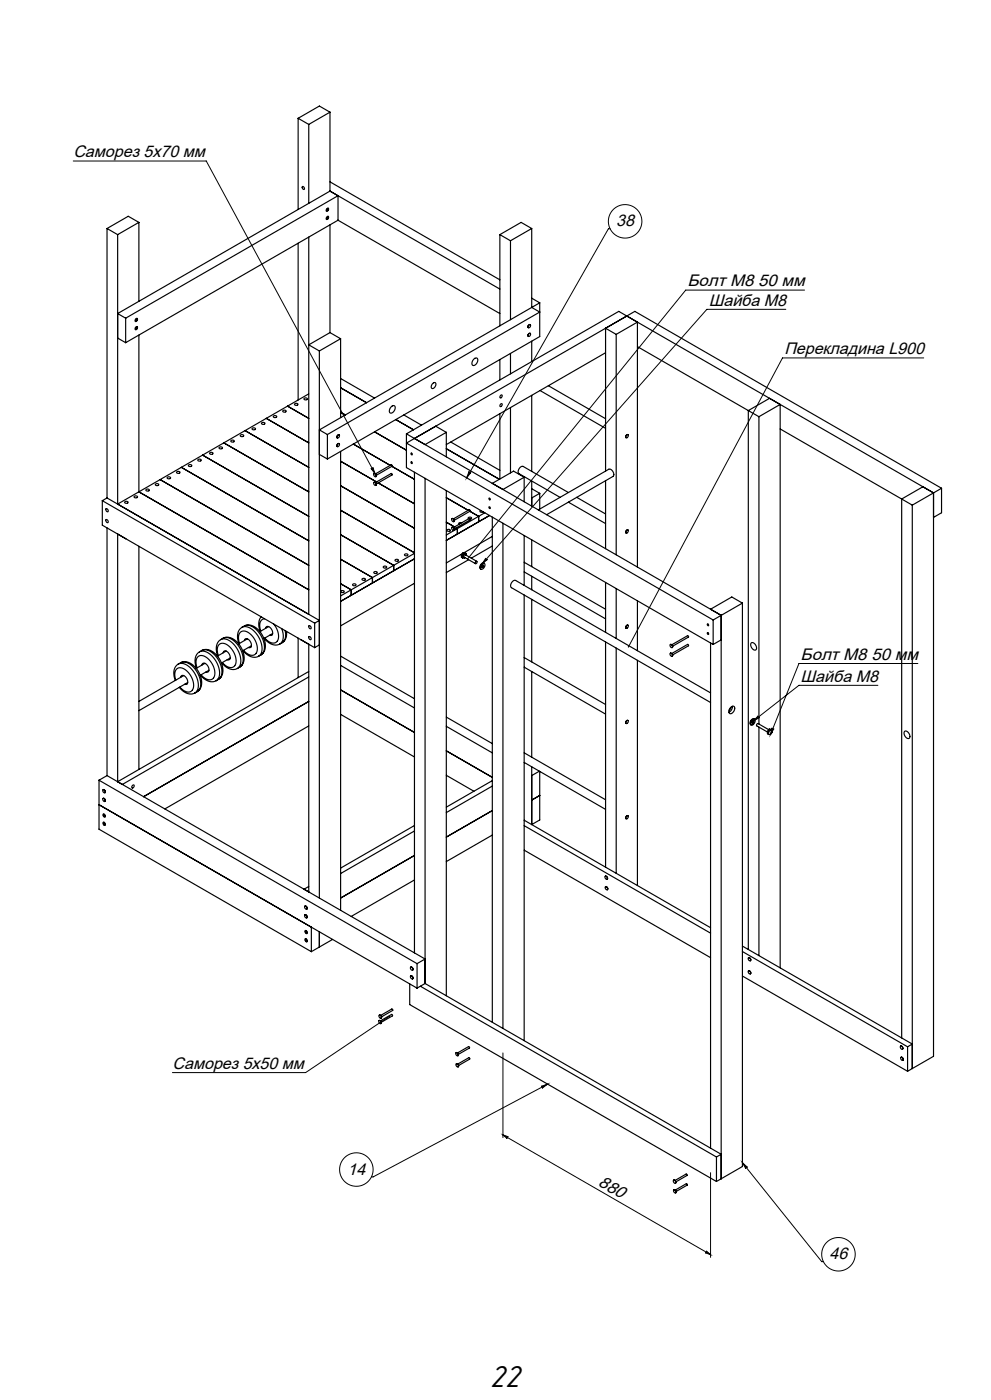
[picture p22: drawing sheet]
<svg xmlns="http://www.w3.org/2000/svg" width="297mm" height="420mm" viewBox="0 0 297 420" stroke-linecap="round" stroke-linejoin="round" font-family="sans-serif">
<defs><g id="words">
<text font-size="9.5" x="146.8" y="416.1">22</text>
<text font-size="5.1" x="179.1" y="355.6" transform="rotate(30 179.1 355.6)">880</text>
<g font-size="5">
<text x="22" y="47.2">Саморез 5х70 мм</text>
<text x="184.7" y="67.9">38</text>
<text x="206" y="85.9">Болт М8 50 мм</text>
<text x="212.4" y="91.7">Шайба М8</text>
<text x="235.1" y="106.2">Перекладина L900</text>
<text x="240" y="198">Болт М8 50 мм</text>
<text x="240" y="204.5">Шайба М8</text>
<text x="51.7" y="320.7">Саморез 5х50 мм</text>
<text x="104.1" y="352.4">14</text>
<text x="248.6" y="377.8">46</text>
</g>
</g></defs>
<g fill="none" stroke="#000" stroke-width=".35">
<path d="M89.4 35.5l3.1 1.8M89.4 35.5v27.3M92.5 37.3v23.7M98.9 33.7l-3.2-1.9-6.3 3.7M98.9 33.7l-6.4 3.6M98.9 33.7v23.6M90.6 56h.3l.3 .3a.35 .35 0 0 1-.2 .6 .35 .35 0 0 1-.4-.5zM98.9 57.3l50.9 29.4M98.9 54.6l50.9 29.3M98.9 57.3l-63.6 36.8 2.4 1.4M32.1 68.6v80.8M32.1 68.6l3.2 1.8"/>
<path d="M35.3 70.4v80.8l31.8-18.3M41.6 66.7l-3.2-1.8-6.3 3.7M41.6 66.7l-6.3 3.7M41.6 66.7v23.7M89.4 73v47M92.5 71.1v113.2M98 62.6a.32 .32 0 0 1 .5 0 .32 .32 0 0 1-.1 .5 .38 .38 0 0 1-.7 .2 .38 .38 0 0 1 .2-.6zM98 65a.32 .32 0 0 1 .5 .1 .32 .32 0 0 1-.1 .4 .38 .38 0 0 1-.7 .2 .38 .38 0 0 1 .2-.6zM98.9 67.5v32.3M101.3 66.1l48.5 28M101.3 66.1v-7.4l-63.6 36.8M101.3 66.1l-63.6 36.7"/>
<path d="M149.8 70.4l3.2 1.8M149.8 70.4v27.3M153 72.2v23.7M159.4 68.6l-3.2-1.9-6.4 3.7M159.4 68.6l-6.4 3.6M159.4 68.6v23.6M37.7 95.5v7.3M40.8 95.6a.32 .32 0 0 1 .4 .1 .32 .32 0 0 1-.1 .4 .38 .38 0 0 1-.6 .3 .38 .38 0 0 1 .2-.7zM40.8 98.1a.32 .32 0 0 1 .4 0 .32 .32 0 0 1-.1 .5 .38 .38 0 0 1-.6 .2 .38 .38 0 0 1 .2-.6zM98.9 99.8l-6.4 3.7 3.2 1.8M98.9 99.8l3.2 1.8M158.5 97.6a.34 .34 0 0 1 .5-.1 .34 .34 0 0 1-.1 .6 .35 .35 0 0 1-.6 .2 .35 .35 0 0 1 .1-.6z"/>
<path d="M158.9 97.4l-.6 .2-.1 .5 .2 .2M159.4 92.2l2.4 1.4-63.7 36.8M159.4 89.5l2.4 1.3M159.4 92.2l-63.7 36.8 2.4 1.4M161.8 90.8l-2.4 1.4M161.8 90.8v10.2l-63.7 36.7M181.5 98.5l3.2 1.8M181.5 98.5l8.8-5.1 91.9 53.1M181.5 98.5v42.8M187.9 94.8l-63.7 36.7 91.9 53.1v169M35.3 101.4l2.4 1.4M41.6 100.5v47.1l50.9 29.3"/>
<path d="M91.2 119.5l.2-.1a.44 .44 0 0 1 .6-.1 .44 .44 0 0 1 0 .7 .44 .44 0 0 1-.6-.1zM92.5 118.2l-25.4 14.7M95.7 105.3v164.1M102.1 101.6l-6.4 3.7M102.1 101.6v23.7M102.1 116.3l7.7 4.5M102.1 113.6l10.2 5.8M129.7 115.1a.56 .56 0 0 1 .8-.3 .56 .56 0 0 1 .1 .9l-.3 .5a.59 .59 0 0 1-.9 .3 .59 .59 0 0 1 0-1zM142 107.7a.68 .68 0 0 1 1-.2 .68 .68 0 0 1 .1 1l-.3 .6a.75 .75 0 0 1-1.1 .5 .75 .75 0 0 1-.1-1.2zM149.8 107.9v6.1M150 118.6a.3 .3 0 0 1 .5 0 .3 .3 0 0 1-.1 .5 .34 .34 0 0 1-.5 .2 .34 .34 0 0 1 0-.6zM153 106v6.2"/>
<path d="M158.6 100.1a.32 .32 0 0 1 .4 .1 .32 .32 0 0 1-.1 .4 .38 .38 0 0 1-.6 .3 .38 .38 0 0 1 .2-.7zM158.9 100l-.6 .3 .1 .6M159.4 102.4v6.1M159.4 118.6v22.8M161.8 117.2l19.7 11.3M164.3 115.7l17.2 9.9M181.5 105.8l-47.7 27.6M184.7 100.3v66.1M184.7 100.3l6.3-3.7v73.5M191 104l36.4 21M230.6 119.5l-6.3 3.7v161.6M56.5 139.5l.2-.1a.44 .44 0 0 1 .6 0 .44 .44 0 0 1 0 .6 .44 .44 0 0 1-.6-.1z"/>
<path d="M59.3 137.9l.2-.1a.44 .44 0 0 1 .7-.1 .44 .44 0 0 1 0 .7 .44 .44 0 0 1-.7-.1zM60.7 136.5l31.8 18.4M62.9 135.8l.2-.1a.44 .44 0 0 1 .6 0 .44 .44 0 0 1 0 .6 .44 .44 0 0 1-.6 0zM65.7 134.2l.2-.1a.44 .44 0 0 1 .6-.1 .44 .44 0 0 1 0 .7 .44 .44 0 0 1-.6-.1zM67.1 132.9l25.4 14.7M69.2 132.2l.2-.1a.44 .44 0 0 1 .7-.1 .44 .44 0 0 1 0 .7 .44 .44 0 0 1-.7-.1zM72.1 130.5l.2-.1a.44 .44 0 0 1 .6 0 .44 .44 0 0 1 0 .6 .44 .44 0 0 1-.6 0zM73.4 129.2l19.1 11M75.6 128.5l.2-.1a.44 .44 0 0 1 .6-.1 .44 .44 0 0 1 0 .7 .44 .44 0 0 1-.6-.1zM78.4 126.9l.2-.1a.44 .44 0 0 1 .7-.1 .44 .44 0 0 1 0 .6 .44 .44 0 0 1-.7 0zM79.8 125.5l12.7 7.4M82 124.8l.2-.1a.44 .44 0 0 1 .6 0 .44 .44 0 0 1 0 .6 .44 .44 0 0 1-.6-.1z"/>
<path d="M84.8 123.2l.2-.1a.44 .44 0 0 1 .6-.1 .44 .44 0 0 1 0 .7 .44 .44 0 0 1-.6-.1zM86.2 121.8l6.3 3.7M88.3 121.2l.2-.2a.44 .44 0 0 1 .7 0 .44 .44 0 0 1 0 .6 .44 .44 0 0 1-.7 0zM95.7 136.3l2.4 1.4M98.1 130.4v7.3M101 134h.1M101.3 130.6a.32 .32 0 0 1 .5 0 .32 .32 0 0 1-.2 .5 .38 .38 0 0 1-.3 .3 .38 .38 0 0 1-.4-.3 .38 .38 0 0 1 .3-.4zM101.3 133.2a.32 .32 0 0 1 .5 0 .32 .32 0 0 1-.2 .5 .38 .38 0 0 1-.6 .2 .38 .38 0 0 1 .2-.6zM101.6 133l-.6 .3v.7M101.6 130.4l-.6 .4 .1 .6M101.6 133v.1M101.6 130.4v.1"/>
<path d="M102.1 135.4v137.7M102.1 138.4l10.8 6.2M102.1 123.7l1.4 .8M105.9 133.2l11.1 6.4M112.3 129.5l9.5 5.6M117.3 122a.68 .68 0 0 1 1-.2 .68 .68 0 0 1 .1 1l-.3 .6a.75 .75 0 0 1-1.1 .5 .75 .75 0 0 1-.2-1.2zM117.5 139.9l6.7 3.9M117.5 139.9l-.2-.5-4.8 2.8M117.5 139.9l-4.7 2.7M118.6 125.9l5.3 3M121 124.5l5.3 3M121.8 130.2l63.6-36.8 94.4 54.5"/>
<path d="M121.8 130.2v10.1l91.9 53M133.8 129.7l-3.2-1.8-8.8 5 91.9 53.1M133.8 129.7l-6.4 3.7-5.6-3.2M133.8 129.7v7.4M133.8 134.6l15.9 9.2M135.1 132.6l14.7 8.5M149.8 124.1v19.6M150 121.2a.3 .3 0 0 1 .5 0 .3 .3 0 0 1-.1 .5 .34 .34 0 0 1-.5 .3 .34 .34 0 0 1 0-.6zM153 122.3v19.6M187.8 130.5a.32 .32 0 0 1 .5 0 .32 .32 0 0 1-.1 .5 .38 .38 0 0 1-.4 .4 .38 .38 0 0 1-.4-.4 .38 .38 0 0 1 .3-.4zM188.2 130.4l-.6 .3 .1 .6M227.4 125v92.2"/>
<path d="M227.4 125l6.4-3.7v169.1M233.8 128.7l36.4 21M30.7 150.2v7.4l63.6 36.7M30.7 150.2l63.6 36.7M31.8 152.6l.6 .4a.35 .35 0 0 1-.2 .6 .35 .35 0 0 1-.4-.4zM31.8 155.9l.6 .3a.35 .35 0 0 1-.2 .6 .35 .35 0 0 1-.4-.4zM32.1 158.4v74.3M32.1 149.4l63.6 36.7-1.4 .8M32.1 149.4l-1.4 .8M37.4 150.5l.2-.1a.44 .44 0 0 1 .7 0 .44 .44 0 0 1 0 .6 .44 .44 0 0 1-.7 0zM40.2 148.9l.2-.1a.44 .44 0 0 1 .7-.1 .44 .44 0 0 1 0 .7 .44 .44 0 0 1-.7-.1zM43.8 146.9l.2-.1a.44 .44 0 0 1 .6-.1 .44 .44 0 0 1 0 .6 .44 .44 0 0 1-.6 0z"/>
<path d="M46.6 145.2l.2-.1a.44 .44 0 0 1 .6 0 .44 .44 0 0 1 0 .6 .44 .44 0 0 1-.6 0zM48 143.9l44.5 25.7M50.1 143.2l.2-.1a.44 .44 0 0 1 .7-.1 .44 .44 0 0 1 0 .7 .44 .44 0 0 1-.7-.1zM53 141.6l.2-.1a.44 .44 0 0 1 .6-.1 .44 .44 0 0 1 0 .6 .44 .44 0 0 1-.6 0zM54.3 140.2l38.2 22M102.1 145.7l22.1 12.8M102.1 153.1l22.1 12.7M112 144.8h.4a.44 .44 0 0 1 .4 .5 .44 .44 0 0 1-.5 .4 .44 .44 0 0 1-.3-.6zM112 142.1l.6 .3a.35 .35 0 0 1 0 .6 .35 .35 0 0 1-.5-.3zM112.1 142.1l.2-.1 .4 .4-.1 .6M112.1 144.7l.4 .1 .3 .5M112.5 144.8l4.7-2.8 .3 .2v.3l-4.7 2.7"/>
<path d="M112.8 145.3l-.2 .3M113.4 144.9l10.8 6.2M124.2 141.7v144.2M127.4 143.5v151.6M133.8 147.2v151.5M133.8 156.7l2.4 1.4M133.8 149.3l6.5 3.8M134 159l.2-.2a.44 .44 0 0 1 .6 0 .44 .44 0 0 1 0 .6 .44 .44 0 0 1-.6 0zM135.4 155.6l.4 .1a.44 .44 0 0 1 .4 .5 .44 .44 0 0 1-.6 .3 .44 .44 0 0 1-.2-.6zM135.4 158.3h.4a.44 .44 0 0 1 .4 .5 .44 .44 0 0 1-.6 .3 .44 .44 0 0 1-.2-.5zM135.5 155.6l.6 .2-.1 .7M135.5 158.2l.6 .3-.1 .6"/>
<path d="M135.9 158.3l4.7-2.8 .3 .2v.3l-4.8 2.7M138.4 156.8h-.4a.32 .32 0 0 0-.4 0 .32 .32 0 0 0 0 .5M140.4 155.6a.4 .4 0 0 1 .4-.5 .4 .4 0 0 1 .4 .5l-.3 .1M140.8 153.4l2.6 1.5M140.9 153.4l-.3-.5-4.7 2.8M140.9 153.4l-4.8 2.7M143.4 154.9l-9.6 5.6M143.4 154.9v1.6M144.1 153.1a.32 .32 0 0 0-.2 .5 .32 .32 0 0 0 .5 .1l.4-.1M145.3 153.8l-1.9 1.1M146.7 154.7l-12.9 7.4 3.3-1.9v-1.6l-.4-.2M147.5 155.1v151.6"/>
<path d="M150.7 157v151.5M157.1 143.2l-6.4 3.6M157.1 143.2v7.3M157.1 143.2l-3.2-1.9-6.4 3.7M159.4 144.3v7.5M159.4 146.6l2.4 1.4M161.3 153l21.2-12.2a1.44 1.44 0 0 1 1.2 2.1l-19.9 11.5M161.8 148v4.7M161.8 148l-2.4 1.4M170.3 147.8l-13.5-7.9a1.44 1.44 0 0 0-1.3 2.2l12.3 7.1M170.3 150.6l11.2 6.5M172.8 149.2l8.7 5"/>
<path d="M181.5 144.2v20.4M187.8 159.1a.32 .32 0 0 1 .5 0 .32 .32 0 0 1-.1 .5 .38 .38 0 0 1-.4 .3 .38 .38 0 0 1-.4-.3 .38 .38 0 0 1 .3-.4zM188.2 159l-.6 .3 .1 .6M270.2 149.7v161.7M270.2 149.7l3.2 1.8M273.4 151.5v169.1M279.8 147.9v169l-7.8 4.5M279.8 147.9l-3.2-1.9-6.4 3.7M282.2 146.5l-8.8 5M282.2 146.5v7.3l-2.4 1.4M35.3 160.2v74.3M37.7 161.6h.1"/>
<path d="M41.6 163.9v66.9M102.1 167.8l9.5 5.5M102.1 160.4l15.9 9.2v1.6M102.2 177.3l.2-.1a.44 .44 0 0 1 .6 0 .44 .44 0 0 1 0 .6 .44 .44 0 0 1-.6-.1zM105.7 175.3l.2-.1a.44 .44 0 0 1 .7-.1 .44 .44 0 0 1 0 .7 .44 .44 0 0 1-.7-.1zM108.6 173.6l.1-.1a.44 .44 0 0 1 .7 0 .44 .44 0 0 1 0 .6 .44 .44 0 0 1-.7 0zM111.6 173.3l-9.5 5.5M111.6 173.3v1.6M112.1 171.6l.2-.1a.44 .44 0 0 1 .6-.1 .44 .44 0 0 1 0 .7 .44 .44 0 0 1-.6-.1zM114.9 170l.2-.1a.44 .44 0 0 1 .7-.1 .44 .44 0 0 1 0 .7 .44 .44 0 0 1-.7-.1zM118.5 167.9l.1-.1a.44 .44 0 0 1 .7 0 .44 .44 0 0 1 0 .6 .44 .44 0 0 1-.7-.1zM121.3 166.3l.2-.1a.44 .44 0 0 1 .6-.1 .44 .44 0 0 1 0 .7 .44 .44 0 0 1-.6-.1z"/>
<path d="M124.2 167.6l-22.1 12.8 3.2-1.8v-1.7l-3.2-1.8M124.2 175l-22.1 12.8M124.2 166l-12.6 7.3M138.3 166.5l.3 .2M138.3 166.5v.7l.3 .2M138.6 166.1l-4.8 2.8M138.6 166.7v.7M138.8 165.8l-.5 .7M138.8 165.8l.4 .2M138.8 165.8l.9 .2M138.9 167.2h.1M139.2 166.3l-.4 .4 .1 .5"/>
<path d="M139.2 166.3l.3 .2M139.2 166.3l-.3 .3a.32 .32 0 0 0-.1 .4 .32 .32 0 0 0 .3 .2M139.2 166l-.6 .7M139.2 166h.5M139.3 167.3l-.7 .1M139.4 166.3h-.2M139.4 166.3h.1M139.7 166v.6M140.4 167.9l-6.6 3.9M142.6 168.5l.1-.1a.29 .29 0 0 1 .2 .5 .29 .29 0 0 1-.5 0zM142.9 168.4l-3.5-2-.5 .2 .1 .5 3.5 2M144.4 169.3a.56 .56 0 0 1 .8-.2 .56 .56 0 0 1 .1 .8l-.3 .5a.59 .59 0 0 1-.9 .3 .59 .59 0 0 1 0-1z"/>
<path d="M144.6 169.6v-.1a.29 .29 0 0 1 .2 .5 .29 .29 0 0 1-.4 0zM144.8 169.5l-.4 .7M145.1 169a1.05 1.05 0 0 0-1.1 .5 1.05 1.05 0 0 0 .1 1.2M147.5 160.9l-8.4 4.9M147.5 163.8l-6.3 3.6M157.1 171.6l24.4 14.1M157.1 168.7l24.4 14.1M157.1 160.6v15M157.1 178.5v133.7M159.4 162v8M159.4 172.9v4M159.4 179.8v18.8"/>
<path d="M181.5 174.7v15M184.7 176.6v14.9M53.4 199.2a3.7 3.7 0 0 1 4.2 1.8 5.7 5.7 0 0 1 1.2 6.6l-.4 .3M53.4 199.2a3.9 3.9 0 0 0-.9 4.9M54.1 198.8a3.7 3.7 0 0 1 4.2 1.8 5.7 5.7 0 0 1 1.2 6.6l-.4 .3M54.1 198.8l-.7 .4M54.1 198.8a4 4 0 0 1 5 2.1 4.9 4.9 0 0 1 .4 6.3l-.4 .3M59.8 195.6a3.7 3.7 0 0 1 4.2 1.7 5.7 5.7 0 0 1 1.2 6.6l-.4 .3M59.8 195.6a3.9 3.9 0 0 0-.9 4.9M60.5 195.2a3.7 3.7 0 0 1 4.2 1.7 5.7 5.7 0 0 1 1.2 6.6l-.4 .3M60.5 195.2l-.7 .4M60.5 195.2a4 4 0 0 1 5 2.1 4.9 4.9 0 0 1 .3 6.3l-.3 .2"/>
<path d="M60.5 199.5a.77 .77 0 0 1 .7-.6 .77 .77 0 0 1 .8 .5l.6 1a.75 .75 0 0 1 0 .9 .75 .75 0 0 1-.9 .3M61.4 199l-2.6 1.5M65.4 196.7a2.49 2.49 0 0 1 1.1-3.7 5.2 5.2 0 0 1 3.9 6.7 2.11 2.11 0 0 1-3.2-.4l-.6-.5M66.1 191.9a3.7 3.7 0 0 1 4.3 1.8 5.7 5.7 0 0 1 1.1 6.5l-.4 .3M66.1 191.9a3.9 3.9 0 0 0-.8 4.9M66.5 198.9a3.9 3.9 0 0 0 4.6 1.6M66.8 191.5a3.7 3.7 0 0 1 4.3 1.7 5.7 5.7 0 0 1 1.1 6.6l-.4 .3M66.8 191.5l-.7 .4M66.9 191.5a4 4 0 0 1 5 2.1 4.9 4.9 0 0 1 .3 6.3l-.4 .2M66.9 195.8a.77 .77 0 0 1 .7-.6 .77 .77 0 0 1 .8 .6l.5 .9a.75 .75 0 0 1 .1 .9 .75 .75 0 0 1-.9 .3M67.8 195.3l-2.6 1.5M69 197.4l-2.6 1.5"/>
<path d="M71.8 193a2.49 2.49 0 0 1 1.1-3.7 5.2 5.2 0 0 1 3.8 6.7 2.11 2.11 0 0 1-3.2-.3l-.5-.6M72.5 188.2a3.7 3.7 0 0 1 4.2 1.8 5.7 5.7 0 0 1 1.2 6.6l-.4 .3M72.5 188.2a3.9 3.9 0 0 0-.9 4.9M72.8 195.2a3.9 3.9 0 0 0 4.7 1.7M73.2 187.8a3.7 3.7 0 0 1 4.2 1.8 5.7 5.7 0 0 1 1.2 6.6l-.4 .3M73.2 187.8l-.7 .4M73.2 187.8a4 4 0 0 1 5 2.1 4.9 4.9 0 0 1 .4 6.3l-.4 .3M73.2 192.2h.1a.77 .77 0 0 1 .7-.6 .77 .77 0 0 1 .7 .5l.6 1a.75 .75 0 0 1 0 .9 .75 .75 0 0 1-.9 .3M74.1 191.7l-2.6 1.5M75.3 193.7l-2.6 1.5M78.2 196.5l-.7 .4M78.3 185l-.5 .9-.2 1 .4 2.5"/>
<path d="M79.2 191.5a3.9 3.9 0 0 0 4.7 1.7M79.3 185.6h-.1a2.09 2.09 0 0 0-1.3 3l.3 .7M79.6 188.5a.77 .77 0 0 1 .7-.6 .77 .77 0 0 1 .8 .5l.5 1a.75 .75 0 0 1 .1 .9 .75 .75 0 0 1-.9 .3M80.5 188l-2.6 1.5M81.7 190.1l-2.6 1.5M82 187.2a4.7 4.7 0 0 1 1 5.3 2.62 2.62 0 0 1-3.6-1.1M84.4 188.6a3.8 3.8 0 0 1-.5 4.6M84.6 192.8l-.7 .4M85.5 189.2l.1 1.1a2.61 2.61 0 0 1-1 2.5M85.9 189.4l-.2 2-.4 .7-.7 .7M89.4 191.4v11.9M90.1 191.9h.1"/>
<path d="M92.5 193.3v74.3M92.6 187.7l.6 .4a.35 .35 0 0 1-.1 .6 .35 .35 0 0 1-.5-.4zM92.6 191l.6 .3a.35 .35 0 0 1-.1 .6 .35 .35 0 0 1-.5-.4zM94.3 186.9v7.4M95.7 193.5l-1.4 .8M102.1 199.6l22.1 12.8M102.1 196.8l22.1 12.8M157.1 197.3l24.4 14M181.5 192.6v67.6M184.7 194.4v67.6M187.8 187.7a.32 .32 0 0 1 .5 0 .32 .32 0 0 1-.1 .5 .38 .38 0 0 1-.4 .3 .38 .38 0 0 1-.4-.3 .38 .38 0 0 1 .3-.4zM188.2 187.6l-.6 .2 .1 .7"/>
<path d="M191 180.2v15M191 198.1v67.6M200.8 196l.5 .1a.44 .44 0 0 1 .3 .5 .44 .44 0 0 1-.5 .3 .44 .44 0 0 1-.3-.6zM200.8 193.4l.5 .1a.44 .44 0 0 1 .3 .5 .44 .44 0 0 1-.5 .3 .44 .44 0 0 1-.3-.6zM200.9 196l.6 .2-.1 .7M200.9 193.4l.6 .2-.1 .7M201.3 196l4.8-2.7 .2 .2v.3l-4.7 2.7M201.3 193.4l4.8-2.7 .2 .2v.2l-4.7 2.8M213 192.9v151.5M213.7 186v7.3M216.1 192l-2.4 1.3M222.5 180.9l-8.8 5.1"/>
<path d="M222.5 180.9l-3.2-1.8-6.3 3.7M222.5 180.9v169.1l-6.4 3.6M225.1 192.9a1.29 1.29 0 0 1 1.4 .6 1.29 1.29 0 0 1-.2 1.5 1.59 1.59 0 0 1-1.2-2.1zM52.7 204a2.49 2.49 0 0 1 1.1-3.7 5.2 5.2 0 0 1 3.8 6.7 2.11 2.11 0 0 1-3.2-.3l-.5-.6M53.7 206.2a3.9 3.9 0 0 0 4.7 1.7M54.2 203.2a.77 .77 0 0 1 .7-.6 .77 .77 0 0 1 .7 .5l.6 1a.75 .75 0 0 1 0 .9 .75 .75 0 0 1-.8 .3M55.1 202.7l-13.5 7.7M56.3 204.8l-14.7 8.4M59.1 200.4a2.49 2.49 0 0 1 1.1-3.7 5.2 5.2 0 0 1 3.8 6.7 2.11 2.11 0 0 1-3.2-.4l-.5-.6M59.1 207.5l-.7 .4M60.1 202.5a3.9 3.9 0 0 0 4.7 1.7M62.6 201.1l-2.6 1.5"/>
<path d="M65.5 203.8l-.7 .4M71.8 200.1l-.7 .4M92.5 201.5l-57.2 33M92.5 203.1l-55.8 32.2-1.4-.8M92.5 210.4l-49.5 28.6M92.5 217.8l-43.1 24.9M102.1 214.3l22.1 12.8M102.1 207l22.1 12.7M133.8 217.9l13.7 8M133.8 215.1l13.7 8M157.1 200.2l24.4 14M159.4 201.5v25.7"/>
<path d="M187.8 216.2a.32 .32 0 0 1 .5 .1 .32 .32 0 0 1-.1 .5 .38 .38 0 0 1-.4 .3 .38 .38 0 0 1-.4-.4 .38 .38 0 0 1 .3-.4zM188.2 216.1l-.6 .3 .1 .7M213 207.9l-58.5-33.8a1.44 1.44 0 0 0-1.2 2.2l59.7 34.5M218.9 212.3l-.4 .7M219.1 212.2a.68 .68 0 0 1 1-.2 .68 .68 0 0 1 0 1l-.3 .6a.75 .75 0 0 1-1.1 .4 .75 .75 0 0 1-.1-1.2zM219.5 211.9l-.3 1.1-.8 .7M225.4 215.9a.57 .57 0 0 1 .9 0 .57 .57 0 0 1-.1 .9l-.1 .1a.65 .65 0 0 1-1 .6 .65 .65 0 0 1 0-1.1zM225.5 216.4l.1-.1a.27 .27 0 0 1 .2 .4 .27 .27 0 0 1-.5 0zM225.7 216.3l-.3 .6M226.1 215.8a1.04 1.04 0 0 0-1.1 .4 1.04 1.04 0 0 0 .1 1.3M227.4 218.1v68.6M230 219.4l.4 .2"/>
<path d="M230 219.4v.7l.4 .2M230.4 219.6v.7M230.4 218.9l-3.2-1.8-.4 .2v.5l3.2 1.8M230.5 218.7l.4 .2M230.5 218.7l-.5 .7M230.5 218.7l.9 .3M230.9 218.9l-.5 .7M230.9 218.9l.5 .1M231.4 219v.7l-.5 .7-.5-.1M271.1 219.4a1.29 1.29 0 0 1 1.3 .7 1.29 1.29 0 0 1-.1 1.5 1.59 1.59 0 0 1-1.2-2.2zM29.7 234.1v14.7l63.6 36.7M29.7 234.1l95.3 55"/>
<path d="M30.8 237h.5a.44 .44 0 0 1 .3 .5 .44 .44 0 0 1-.5 .4 .44 .44 0 0 1-.3-.6zM30.8 239.6h.5a.44 .44 0 0 1 .3 .6 .44 .44 0 0 1-.5 .3 .44 .44 0 0 1-.3-.6zM30.9 236.9l.6 .3-.1 .6M30.9 239.5l.6 .3-.1 .6M32.1 232.7l95.3 55-2.4 1.4M32.1 232.7l-2.4 1.4M39.7 235.7a.34 .34 0 0 1 .5-.1 .34 .34 0 0 1-.1 .5 .35 .35 0 0 1-.6 .3 .35 .35 0 0 1 .1-.6zM133.8 232.6l8.2 4.8M133.8 225.2l13.7 8M147.5 235.8l-13.7 8M147.5 234.2l-13.7 7.9M157.1 228.7l24.4 14.1"/>
<path d="M157.1 225.8l24.4 14.1M159.4 230v17.4l2.4-1.4v-14.6M161.6 231.4l-2.2 1.3M161.8 238.6l-2.4 1.4M29.7 241.4l95.3 55M30.9 246.7a.45 .45 0 0 1 .6 .3 .45 .45 0 0 1-.3 .6l-.3-.4zM30.9 244.3a.45 .45 0 0 1 .6 .2 .45 .45 0 0 1-.3 .6l-.3-.4zM124.2 256.6l-22.1 12.8M124.2 249.3l-22.1 12.8M124.2 247.7l-22.1 12.7M147.5 250.5l-13.7 8M147.5 243.2l-13.7 7.9"/>
<path d="M157.1 247.7l55.9 32.2M157.1 255l55.9 32.3M157.1 246.1l55.9 32.2M187.8 244.8a.32 .32 0 0 1 .5 .1 .32 .32 0 0 1-.1 .4 .38 .38 0 0 1-.4 .4 .38 .38 0 0 1-.4-.4 .38 .38 0 0 1 .3-.4zM188.2 244.7l-.6 .3 .1 .6M91.3 274.5h.4a.44 .44 0 0 1 .4 .6 .44 .44 0 0 1-.5 .3 .44 .44 0 0 1-.3-.6zM91.3 271.9h.4a.44 .44 0 0 1 .4 .6 .44 .44 0 0 1-.5 .3 .44 .44 0 0 1-.3-.6zM91.4 274.5l.6 .2-.1 .7M91.4 271.8l.6 .3-.1 .7M91.4 279.2a.45 .45 0 0 1 .6 .3 .45 .45 0 0 1-.2 .6l-.4-.4zM92.5 265.9l-1.4 .9M93.3 278.2v7.3"/>
<path d="M95.7 279.5v4.6M124.2 264l-18.9 10.9M181.3 262.9l.5 .1a.44 .44 0 0 1 .3 .5 .44 .44 0 0 1-.5 .3 .44 .44 0 0 1-.3-.6zM181.4 262.9l.6 .2-.1 .7M181.4 266.1h.4a.44 .44 0 0 1 .4 .5 .44 .44 0 0 1-.6 .4 .44 .44 0 0 1-.2-.6zM181.5 266l.6 .3-.1 .6M91.4 281.7a.45 .45 0 0 1 .6 .2 .45 .45 0 0 1-.2 .6l-.4-.4zM99.7 281.8l-6.4 3.7M122.8 295.2v6.2l91.9 53M123 292.8l.5 .1a.44 .44 0 0 1 .3 .5 .44 .44 0 0 1-.5 .3 .44 .44 0 0 1-.3-.6zM123 290.2h.5a.44 .44 0 0 1 .3 .6 .44 .44 0 0 1-.5 .3 .44 .44 0 0 1-.3-.6zM123.1 292.8l.6 .2-.1 .7"/>
<path d="M123.1 290.1l.6 .3-.1 .7M125 289.1v7.3M126 295.9l88.7 51.2M127.4 295.1l-2.4 1.3M127.4 295.1l88.7 51.2-1.4 .8M222.5 283.8l50.9 29.4-1.4 .8M222.5 285.5l49.5 28.5M222.5 292.8l49.5 28.6M224.3 291.3h.4a.44 .44 0 0 1 .4 .6 .44 .44 0 0 1-.6 .3 .44 .44 0 0 1-.3-.6zM224.3 287.4h.4a.44 .44 0 0 1 .4 .6 .44 .44 0 0 1-.6 .3 .44 .44 0 0 1-.3-.6zM224.3 291.3l.6 .2v.7M224.3 287.3l.6 .3v.6"/>
<path d="M113.5 306.2l.5 .1a.44 .44 0 0 1 .3 .5 .44 .44 0 0 1-.5 .3 .44 .44 0 0 1-.3-.6zM113.6 306.2l.6 .2-.1 .7M113.6 304.6h.4a.44 .44 0 0 1 .4 .6 .44 .44 0 0 1-.6 .3 .44 .44 0 0 1-.2-.6zM113.7 304.5l.6 .3-.1 .7M114 306.2l3.3-1.9 .3 .2v.3l-3.3 1.9M114.1 304.6l3.3-1.9 .3 .2v.2l-3.3 1.9M136.6 315.9h.4a.44 .44 0 0 1 .4 .5 .44 .44 0 0 1-.5 .4 .44 .44 0 0 1-.3-.6zM136.7 315.8l.6 .3-.1 .6M136.7 319.2l.4 .1a.44 .44 0 0 1 .4 .5 .44 .44 0 0 1-.6 .3 .44 .44 0 0 1-.2-.6zM136.7 319.2l.6 .2v.7M137.1 315.9l3.3-1.9 .3 .1v.3l-3.3 1.9M137.2 319.2l3.3-1.9 .2 .2v.2l-3.3 2"/>
<path d="M269.9 313.9h.4a.44 .44 0 0 1 .3 .6 .44 .44 0 0 1-.5 .3 .44 .44 0 0 1-.3-.6zM269.9 313.8l.6 .3-.1 .7M270 317.3h.4a.44 .44 0 0 1 .4 .5 .44 .44 0 0 1-.6 .3 .44 .44 0 0 1-.3-.5zM270 317.2l.6 .3v.6M272 314v7.4M201.8 354.1l.4 .1a.44 .44 0 0 1 .4 .5 .44 .44 0 0 1-.5 .3 .44 .44 0 0 1-.3-.6zM201.9 354.1l.6 .2-.1 .7M201.9 357h.4a.44 .44 0 0 1 .4 .6 .44 .44 0 0 1-.6 .3 .44 .44 0 0 1-.2-.6zM202 356.9l.5 .3v.7M202.3 354.1l3.3-1.9 .3 .2v.2l-3.3 2M202.4 357l3.3-1.9 .2 .2v.2l-3.3 1.9M214.7 347.1v7.3"/>
<path d="M216.1 353.6l-1.4 .8"/>
<circle cx="98" cy="62.9" r=".25"/>
<circle cx="98" cy="65.5" r=".25"/>
<circle cx="40.8" cy="96" r=".25"/>
<circle cx="40.8" cy="98.6" r=".25"/>
<circle cx="123.4" cy="138.8" r=".25"/>
<circle cx="123.4" cy="136.2" r=".25"/>
<circle cx="146.7" cy="149.7" r=".25"/>
<circle cx="146.7" cy="152.3" r=".25"/>
<circle cx="212.2" cy="187.5" r=".25"/>
<circle cx="212.2" cy="190.1" r=".25"/>
<circle cx="31.3" cy="244.7" r=".25"/>
<circle cx="31.3" cy="247.3" r=".25"/>
<circle cx="91.8" cy="279.6" r=".25"/>
<circle cx="91.8" cy="282.2" r=".25"/>
</g>
<g fill="none" stroke="#000" stroke-width=".3">
<path d="M22 48.3h39.8l50.6 93.9M182.8 68.6h-.5l-42.4 74.7M235.5 92.8h-23.7l-67.3 76.4M241.1 87h-35.6l-65.3 80.7M276.8 107.4h-42.3l-46.1 86.6M111.2 140.5a.32 .32 0 0 0 .4 .1 .32 .32 0 0 0 .1-.4l.7 2zM140.6 141.4a.32 .32 0 0 0 .1 .4 .32 .32 0 0 0 .4-.1l-1.2 1.6zM145.6 167.4a.32 .32 0 0 0 .1 .4 .32 .32 0 0 0 .4 0l-1.6 1.4zM275.1 199.1h-35.7l-8.5 21.3M227.2 214.8a.32 .32 0 0 0 0 .4 .32 .32 0 0 0 .4 .1l-1.8 1zM231.4 218.4a.32 .32 0 0 0 .1 .4 .32 .32 0 0 0 .5-.2l-1.1 1.8zM263.1 205.6h-23.7l-13.6 10.7"/>
<path d="M116.7 304.9l-25.1 16.9h-39.9M150.7 315.9v25.4M162.2 325.9l1.9-.7-1.6 1.3a.32 .32 0 0 0 .1-.4 .32 .32 0 0 0-.4-.2zM164.1 325.2l-52.3 27.9h-.5M150.7 340.5l1.6 .5-.3 .1v.5zM150.7 340.5l62.3 35.9M213 351.8v25.4M222.5 348.8l1.5 1.4a.32 .32 0 0 0-.4 0 .32 .32 0 0 0-.1 .4zM222.5 348.8l23.8 29.7h.5M211.7 375.3l1.3 1.1-1.7-.6 .4-.2z"/>
<circle cx="187.3" cy="66.4" r="5"/>
<circle cx="106.8" cy="350.9" r="5"/>
<circle cx="251.3" cy="376.3" r="5"/>
</g>
<g fill="#000">
<path d="M-.1 58.2v.7zM-.1 159v1.2zM-.1 177.3v.9zM-.1 165.8v2.1zM-.1 60.1v.9zM140.6 141.4a.32 .32 0 0 0 .1 .4 .32 .32 0 0 0 .4-.1l-1.2 1.6zM162.2 325.9l1.9-.7-1.6 1.3a.32 .32 0 0 0 .1-.4 .32 .32 0 0 0-.4-.2zM222.5 348.8l1.5 1.4a.32 .32 0 0 0-.4 0 .32 .32 0 0 0-.1 .4zM116.5 304.8v.3l.3-.1v-.3zM231.4 218.4a.32 .32 0 0 0 .1 .4 .32 .32 0 0 0 .5-.2l-1.1 1.8zM227.2 214.8a.32 .32 0 0 0 0 .4 .32 .32 0 0 0 .4 .1l-1.8 1zM145.6 167.4a.32 .32 0 0 0 .1 .4 .32 .32 0 0 0 .4 0l-1.6 1.4zM140 167.5v.3h.3v-.3zM111.2 140.5a.32 .32 0 0 0 .4 .1 .32 .32 0 0 0 .1-.4l.7 2zM188.2 193.9v.3h.3v-.3z"/>
<path d="M150.7 340.5l1.6 .5-.3 .1v.5zM211.7 375.3l1.3 1.1-1.7-.6 .4-.2z"/>
</g>
<use href="#words"/>
</svg>
